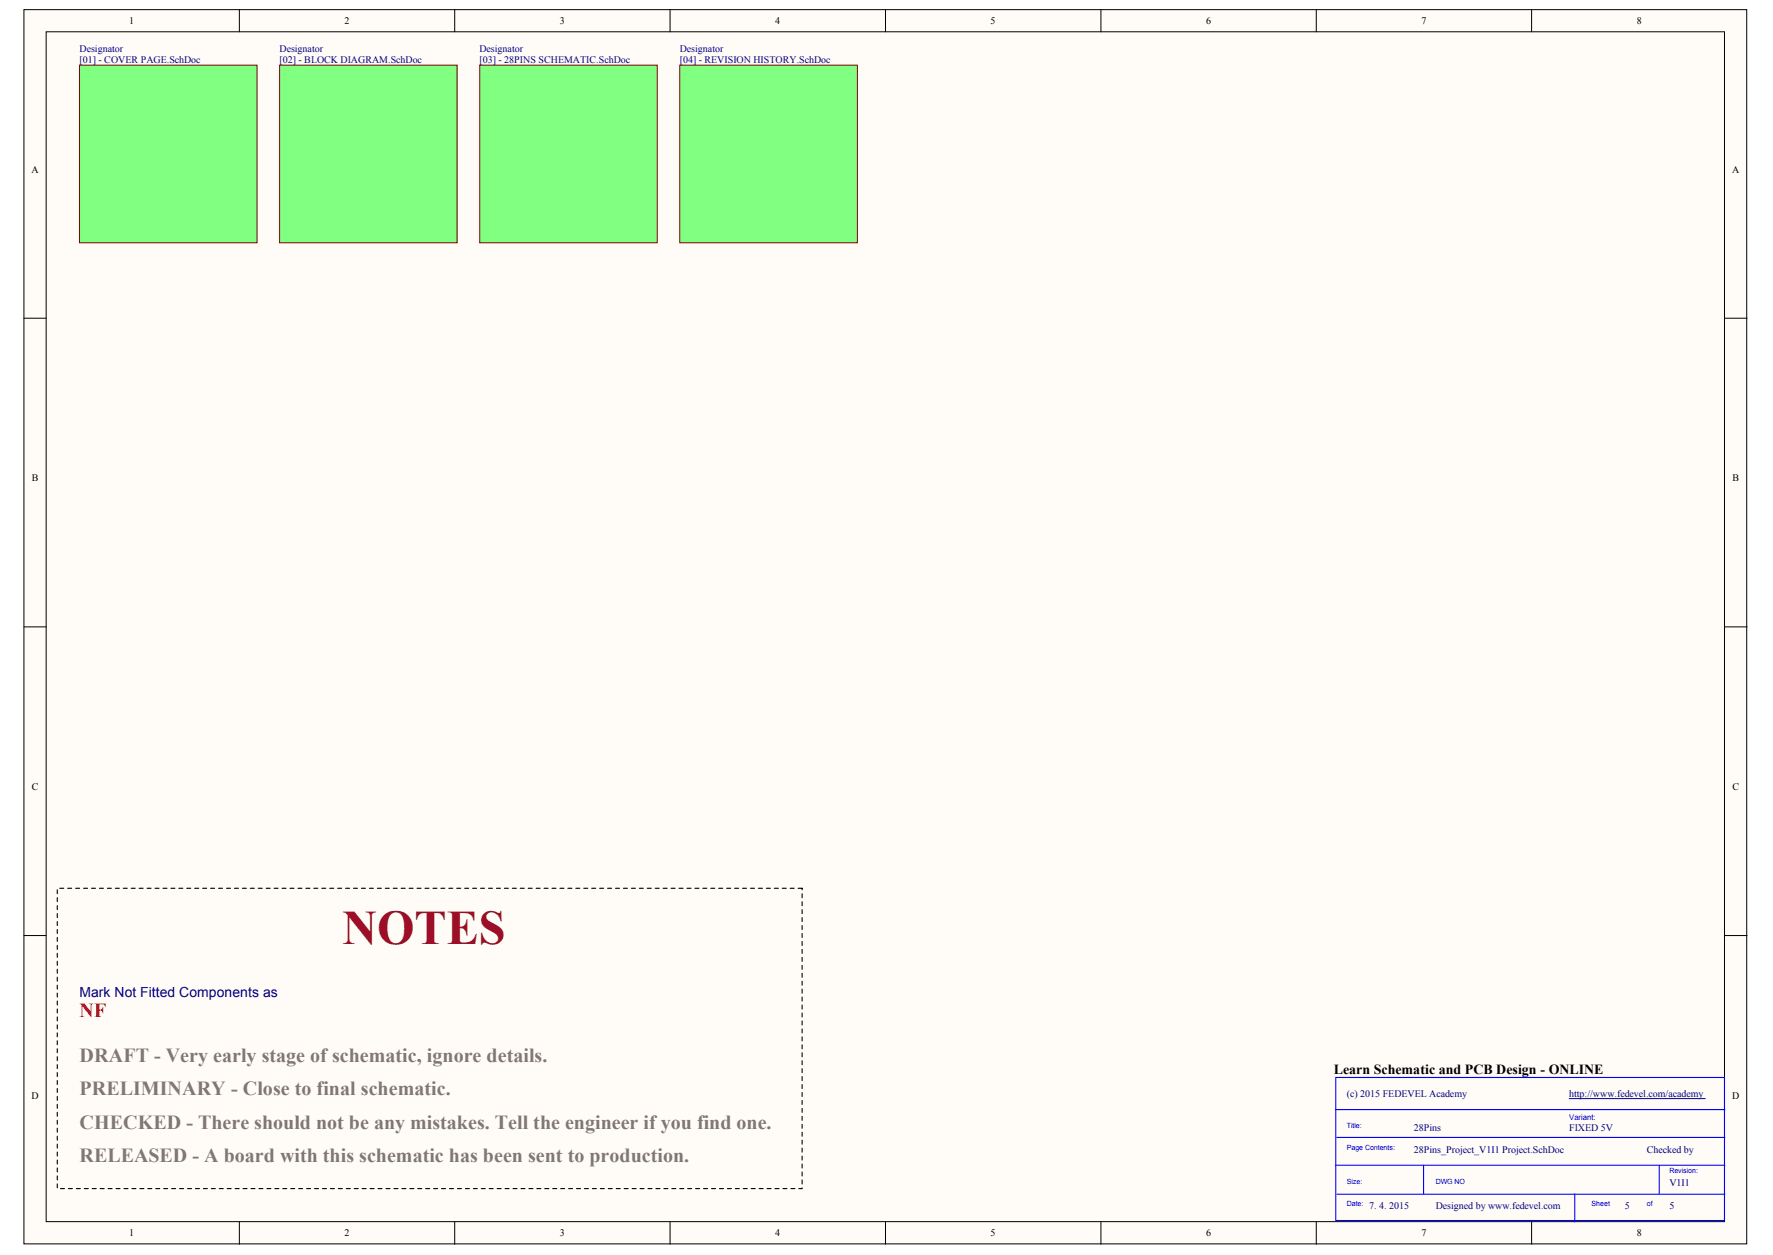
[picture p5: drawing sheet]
<svg xmlns="http://www.w3.org/2000/svg" width="420mm" height="297mm" viewBox="0 0 420 297" stroke-linecap="round" stroke-linejoin="round" font-family="sans-serif">
<defs><g id="words">
<text font-size="11.4" fill="#9e0e29" x="81.1" y="223.5">NOTES</text>
<text font-size="4.7" fill="#f00" x="18.9" y="240.8">NF</text>
<g font-size="4.7" fill="#827872">
<text x="18.9" y="251.4">DRAFT - Very early stage of schematic, ignore details.</text>
<text x="18.9" y="259.2">PRELIMINARY - Close to final schematic.</text>
<text x="18.9" y="267.2">CHECKED - There should not be any mistakes. Tell the engineer if you find one.</text>
<text x="18.9" y="275">RELEASED - A board with this schematic has been sent to production.</text>
</g>
<text font-size="3.3" fill="#000080" x="18.9" y="235.9">Mark Not Fitted Components as</text>
<text font-size="3.3" x="315.8" y="254.3">Learn Schematic and PCB Design - ONLINE</text>
<g font-size="2.4">
<text x="30.6" y="5.7">1</text>
<text x="81.6" y="5.7">2</text>
<text x="132.6" y="5.7">3</text>
<text x="183.6" y="5.7">4</text>
<text x="234.5" y="5.7">5</text>
<text x="285.6" y="5.7">6</text>
<text x="336.6" y="5.7">7</text>
<text x="387.6" y="5.7">8</text>
<text x="7.4" y="40.9">A</text>
<text x="410.1" y="40.9">A</text>
<text x="7.5" y="113.9">B</text>
<text x="410.2" y="113.9">B</text>
<text x="7.5" y="187">C</text>
<text x="410.2" y="187">C</text>
<text x="7.4" y="260.1">D</text>
<text x="410.1" y="260.1">D</text>
<text x="30.6" y="292.6">1</text>
<text x="81.6" y="292.6">2</text>
<text x="132.6" y="292.6">3</text>
<text x="183.6" y="292.6">4</text>
<text x="234.5" y="292.6">5</text>
<text x="285.6" y="292.6">6</text>
<text x="336.6" y="292.6">7</text>
<text x="387.6" y="292.6">8</text>
</g>
<g font-size="2.4" fill="#000080">
<text x="18.9" y="12.3">Designator</text>
<text x="18.9" y="14.9">[01] - COVER PAGE.SchDoc</text>
<text x="66.2" y="12.3">Designator</text>
<text x="66.2" y="14.9">[02] - BLOCK DIAGRAM.SchDoc</text>
<text x="113.5" y="12.3">Designator</text>
<text x="113.5" y="14.9">[03] - 28PINS SCHEMATIC.SchDoc</text>
<text x="161" y="12.3">Designator</text>
<text x="161" y="14.9">[04] - REVISION HISTORY.SchDoc</text>
<text x="318.9" y="259.7">(c) 2015 FEDEVEL Academy</text>
<text x="371.5" y="259.7">http://www.fedevel.com/academy</text>
<text x="334.7" y="267.7">28Pins</text>
<text x="371.5" y="267.7">FIXED 5V</text>
<text x="334.7" y="272.9">28Pins_Project_V1I1 Project.SchDoc</text>
<text x="389.9" y="272.9">Checked by</text>
<text x="395.3" y="280.8">V1I1</text>
<text x="324.2" y="286.1">7. 4. 2015</text>
<text x="340" y="286.1">Designed by www.fedevel.com</text>
<text x="384.7" y="286.1">5</text>
<text x="395.3" y="286.1">5</text>
</g>
<text font-size="1.9" fill="#00f" x="371.5" y="265.1">Variant:</text>
<g font-size="1.7" fill="#00f">
<text x="318.9" y="267">Title:</text>
<text x="318.9" y="272.2">Page Contents:</text>
<text x="318.9" y="280.2">Size:</text>
<text x="340" y="280.2">DWG NO</text>
<text x="395.3" y="277.6">Revision:</text>
<text x="318.9" y="285.4">Date:</text>
<text x="376.8" y="285.4">Sheet</text>
<text x="389.9" y="285.4">of</text>
</g>
</g></defs>
<g fill="#fffcf8" stroke="#000" stroke-width=".24">
<path d="M5.7 2.3h407.9v292.1h-407.9z"/>
<path d="M10.9 7.5h397.4v281.6h-397.4z"/>
</g>
<g fill="none" stroke="#000" stroke-width=".24">
<path d="M56.7 2.3v5.2M107.7 2.3v5.2M158.7 2.3v5.2M209.7 2.3v5.2M260.7 2.3v5.2M311.7 2.3v5.2M362.7 2.3v5.2M5.7 75.3h5.2M408.4 75.3h5.3M5.7 148.4h5.2M408.4 148.4h5.3M5.7 221.4h5.2"/>
<path d="M408.4 221.4h5.3M56.7 289.2v5.3M107.7 289.2v5.3M158.7 289.2v5.3M209.7 289.2v5.3M260.7 289.2v5.3M311.7 289.2v5.3M362.7 289.2v5.3"/>
</g>
<path d="M316.3 255h92v33.9h-92zM316.3 262.6h92.1M316.3 275.8h92.1M316.5 269.2h91.9M337.1 275.8v6.8M392.9 275.8v6.8M316.5 282.6h91.9M372.9 282.6v6.6" fill="none" stroke="#00f" stroke-width=".26"/>
<path d="M371.6 260h32.2" fill="none" stroke="#000080" stroke-width=".24"/>
<g fill="#80ff80" stroke="#800000" stroke-width=".24">
<path d="M18.8 15.4h42.1v42.1h-42.1z"/>
<path d="M66.2 15.4h42v42.1h-42z"/>
</g>
<path d="M189.9 210.2h-176.3v71.1h176.3v-71.1" fill="none" stroke="#000" stroke-width=".26" stroke-dasharray=".9 .9"/>
<g fill="#80ff80" stroke="#800000" stroke-width=".24">
<path d="M161 15.4h42v42.1h-42z"/>
<path d="M113.6 15.4h42v42.1h-42z"/>
</g>
<use href="#words"/>
</svg>
